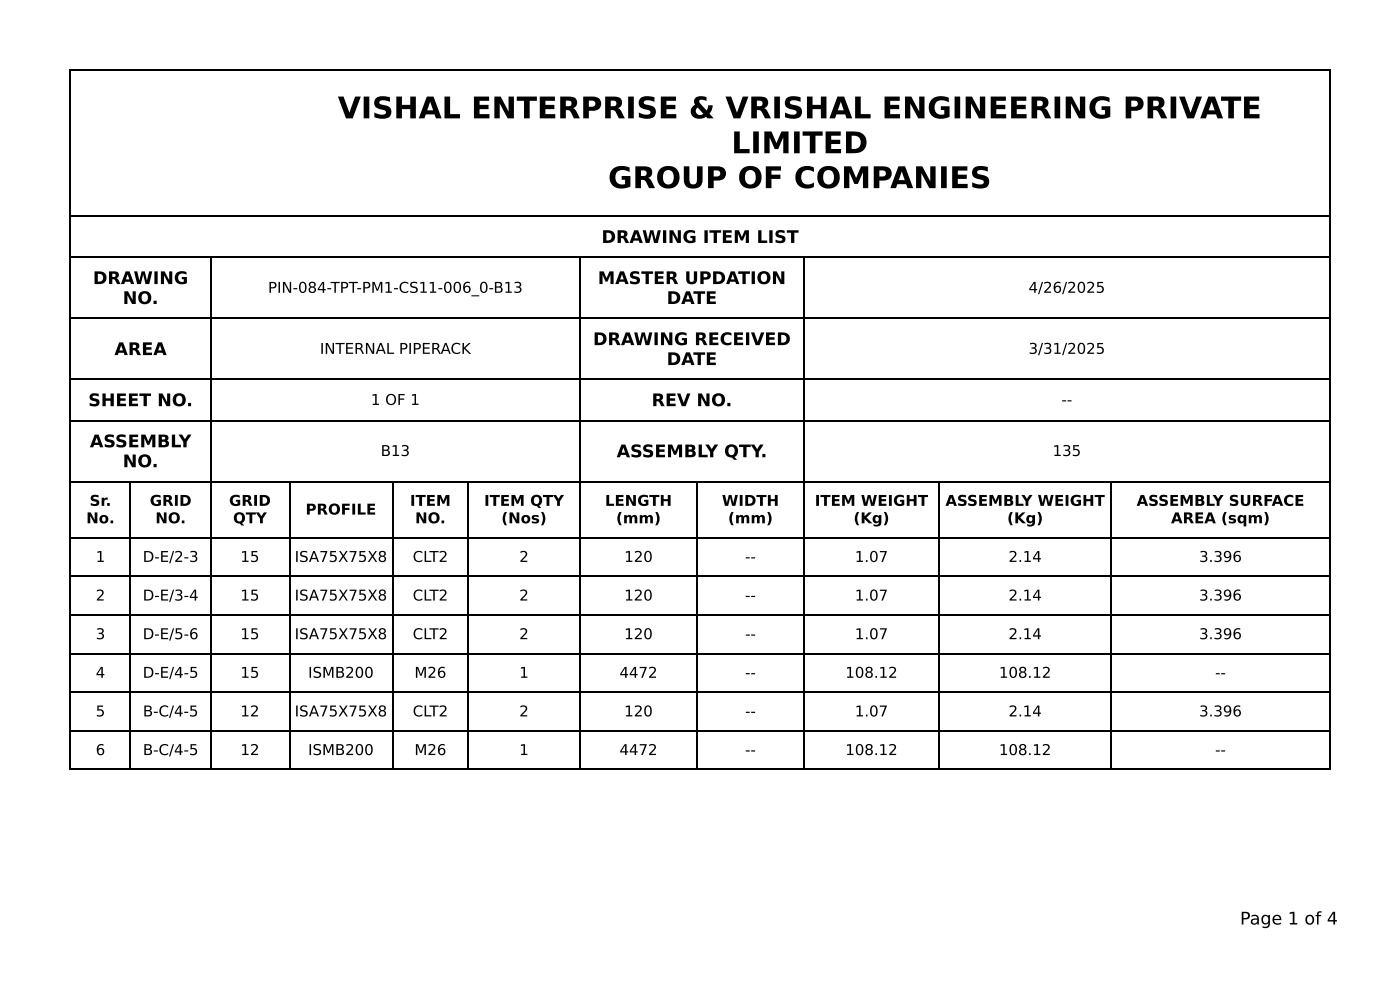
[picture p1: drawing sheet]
<svg xmlns="http://www.w3.org/2000/svg" width="297mm" height="210mm" viewBox="0 0 297 210" stroke-linecap="round" stroke-linejoin="round" font-family="sans-serif">
<defs><g id="words">
<g font-size="6.3">
<text x="71.7" y="25.1">VISHAL ENTERPRISE &amp; VRISHAL ENGINEERING PRIVATE</text>
<text x="155.3" y="32.5">LIMITED</text>
<text x="129.1" y="40">GROUP OF COMPANIES</text>
</g>
<g font-size="3.7">
<text x="127.8" y="51.6">DRAWING ITEM LIST</text>
<text x="19.7" y="60.3">DRAWING</text>
<text x="26.1" y="64.6">NO.</text>
<text x="127" y="60.3">MASTER UPDATION</text>
<text x="141.6" y="64.6">DATE</text>
<text x="24.3" y="75.4">AREA</text>
<text x="126" y="73.3">DRAWING RECEIVED</text>
<text x="141.6" y="77.5">DATE</text>
<text x="18.7" y="86.3">SHEET NO.</text>
<text x="138.4" y="86.3">REV NO.</text>
<text x="19.1" y="95">ASSEMBLY</text>
<text x="26.1" y="99.2">NO.</text>
<text x="131" y="97.1">ASSEMBLY QTY.</text>
<text x="263.4" y="196.3">Page 1 of 4</text>
</g>
<g font-size="3.2">
<text x="56.9" y="62.2">PIN-084-TPT-PM1-CS11-006_0-B13</text>
<text x="218.5" y="62.2">4/26/2025</text>
<text x="67.9" y="75.1">INTERNAL PIPERACK</text>
<text x="218.5" y="75.1">3/31/2025</text>
<text x="78.8" y="86">1 OF 1</text>
<text x="225.4" y="86">--</text>
<text x="80.9" y="96.8">B13</text>
<text x="223.6" y="96.8">135</text>
<text x="19" y="107.4">Sr.</text>
<text x="31.8" y="107.4">GRID</text>
<text x="48.7" y="107.4">GRID</text>
<text x="87.1" y="107.4">ITEM</text>
<text x="102.8" y="107.4">ITEM QTY</text>
<text x="128.5" y="107.4">LENGTH</text>
<text x="153.3" y="107.4">WIDTH</text>
<text x="173.1" y="107.4">ITEM WEIGHT</text>
<text x="200.8" y="107.4">ASSEMBLY WEIGHT</text>
<text x="241.4" y="107.4">ASSEMBLY SURFACE</text>
<text x="18.3" y="111.1">No.</text>
<text x="33" y="111.1">NO.</text>
<text x="49.5" y="111.1">QTY</text>
<text x="64.9" y="109.3">PROFILE</text>
<text x="88.2" y="111.1">NO.</text>
<text x="106.5" y="111.1">(Nos)</text>
<text x="130.8" y="111.1">(mm)</text>
<text x="154.6" y="111.1">(mm)</text>
<text x="181.3" y="111.1">(Kg)</text>
<text x="213.9" y="111.1">(Kg)</text>
<text x="248.7" y="111.1">AREA (sqm)</text>
<text x="20.3" y="119.3">1</text>
<text x="30.3" y="119.3">D-E/2-3</text>
<text x="51.1" y="119.3">15</text>
<text x="62.6" y="119.3">ISA75X75X8</text>
<text x="87.7" y="119.3">CLT2</text>
<text x="110.3" y="119.3">2</text>
<text x="132.6" y="119.3">120</text>
<text x="158.2" y="119.3">--</text>
<text x="181.6" y="119.3">1.07</text>
<text x="214.2" y="119.3">2.14</text>
<text x="254.7" y="119.3">3.396</text>
<text x="20.3" y="127.5">2</text>
<text x="30.3" y="127.5">D-E/3-4</text>
<text x="51.1" y="127.5">15</text>
<text x="62.6" y="127.5">ISA75X75X8</text>
<text x="87.7" y="127.5">CLT2</text>
<text x="110.3" y="127.5">2</text>
<text x="132.6" y="127.5">120</text>
<text x="158.2" y="127.5">--</text>
<text x="181.6" y="127.5">1.07</text>
<text x="214.2" y="127.5">2.14</text>
<text x="254.7" y="127.5">3.396</text>
<text x="20.3" y="135.7">3</text>
<text x="30.3" y="135.7">D-E/5-6</text>
<text x="51.1" y="135.7">15</text>
<text x="62.6" y="135.7">ISA75X75X8</text>
<text x="87.7" y="135.7">CLT2</text>
<text x="110.3" y="135.7">2</text>
<text x="132.6" y="135.7">120</text>
<text x="158.2" y="135.7">--</text>
<text x="181.6" y="135.7">1.07</text>
<text x="214.2" y="135.7">2.14</text>
<text x="254.7" y="135.7">3.396</text>
<text x="20.3" y="143.9">4</text>
<text x="30.3" y="143.9">D-E/4-5</text>
<text x="51.1" y="143.9">15</text>
<text x="65.4" y="143.9">ISMB200</text>
<text x="88" y="143.9">M26</text>
<text x="110.3" y="143.9">1</text>
<text x="131.6" y="143.9">4472</text>
<text x="158.2" y="143.9">--</text>
<text x="179.5" y="143.9">108.12</text>
<text x="212.2" y="143.9">108.12</text>
<text x="258.1" y="143.9">--</text>
<text x="20.3" y="152.1">5</text>
<text x="30.3" y="152.1">B-C/4-5</text>
<text x="51.1" y="152.1">12</text>
<text x="62.6" y="152.1">ISA75X75X8</text>
<text x="87.7" y="152.1">CLT2</text>
<text x="110.3" y="152.1">2</text>
<text x="132.6" y="152.1">120</text>
<text x="158.2" y="152.1">--</text>
<text x="181.6" y="152.1">1.07</text>
<text x="214.2" y="152.1">2.14</text>
<text x="254.7" y="152.1">3.396</text>
<text x="20.3" y="160.3">6</text>
<text x="30.3" y="160.3">B-C/4-5</text>
<text x="51.1" y="160.3">12</text>
<text x="65.4" y="160.3">ISMB200</text>
<text x="88" y="160.3">M26</text>
<text x="110.3" y="160.3">1</text>
<text x="131.6" y="160.3">4472</text>
<text x="158.2" y="160.3">--</text>
<text x="179.5" y="160.3">108.12</text>
<text x="212.2" y="160.3">108.12</text>
<text x="258.1" y="160.3">--</text>
</g>
</g></defs>
<g fill="none" stroke="#000" stroke-width=".26">
<path d="M14.8 14.9h267.8M14.9 14.8v148.7M282.4 14.8v148.7M14.8 45.9h267.8M14.8 54.6h267.8M44.8 54.8v108.7M123.2 54.8v108.7M170.8 54.8v108.7M14.8 67.6h267.8M14.8 80.6h267.8M14.8 89.3h267.8M14.8 102.3h267.8"/>
<path d="M14.8 114.2h267.8M27.6 102.4v61.1M61.5 102.4v61.1M83.5 102.4v61.1M99.4 102.4v61.1M148 102.4v61.1M199.4 102.4v61.1M235.9 102.4v61.1M14.8 122.4h267.8M14.8 130.6h267.8M14.8 138.8h267.8M14.8 147h267.8"/>
<path d="M14.8 155.2h267.8M14.8 163.4h267.8"/>
</g>
<use href="#words"/>
</svg>
